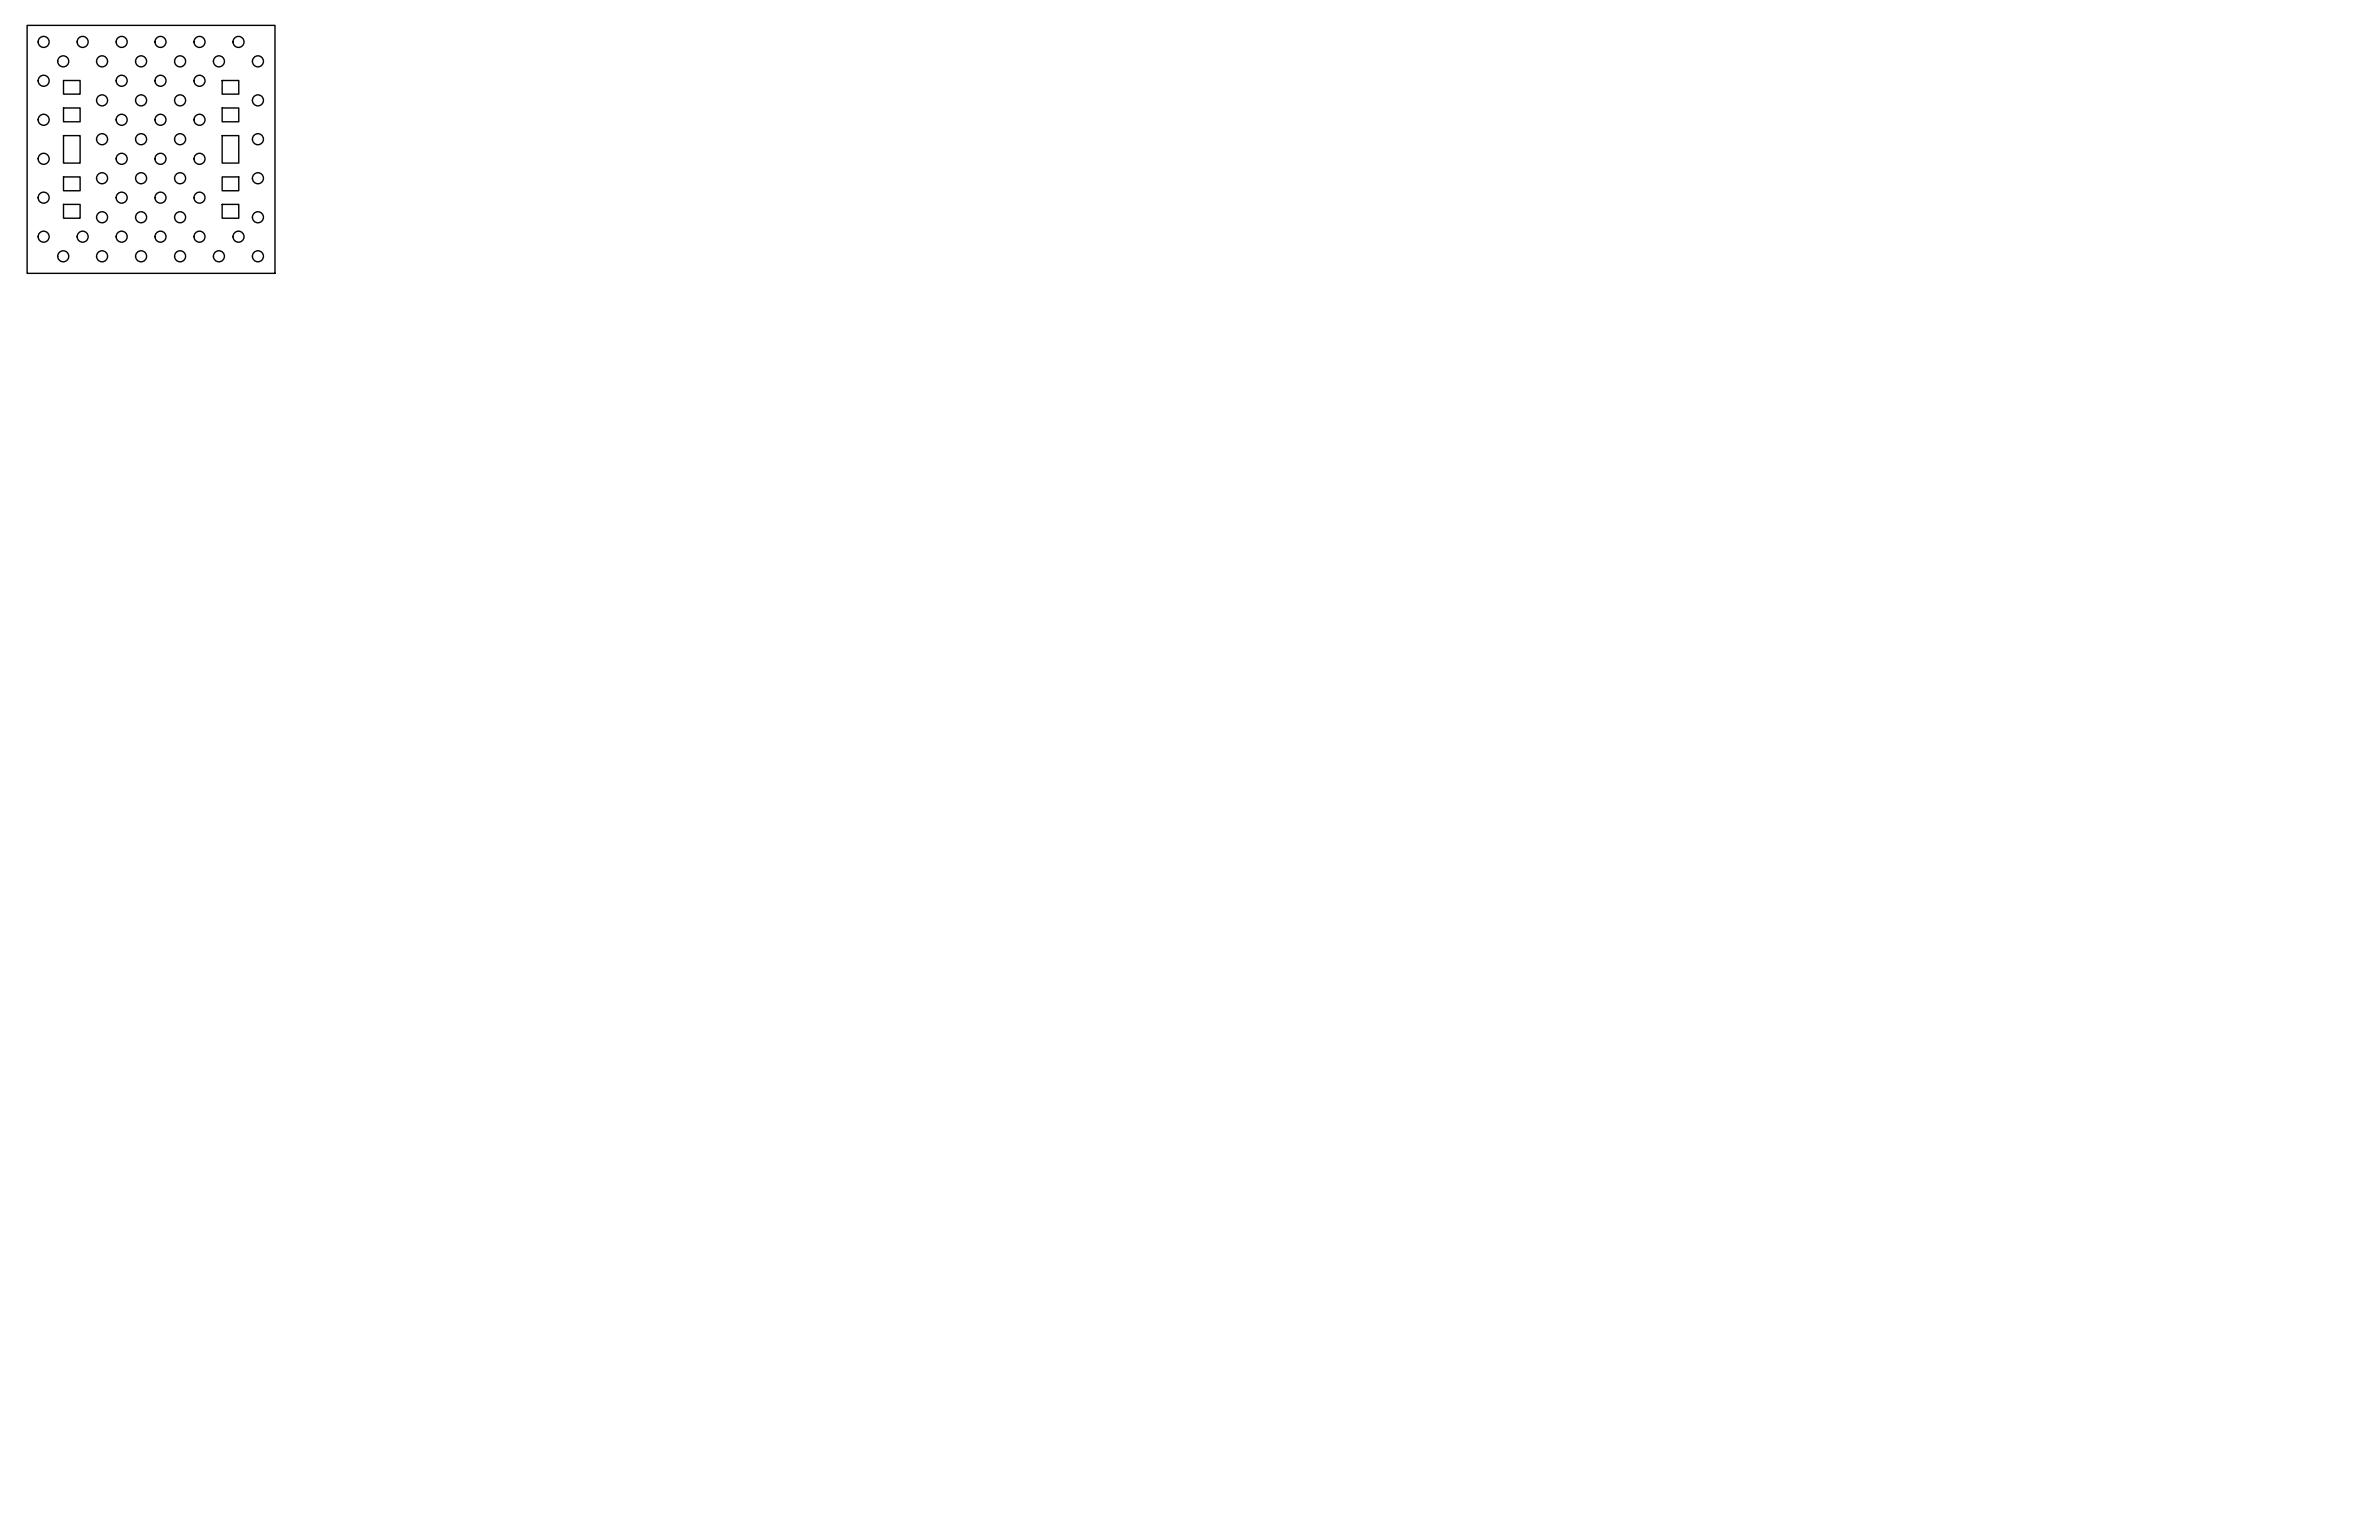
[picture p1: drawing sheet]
<svg xmlns="http://www.w3.org/2000/svg" width="864mm" height="559mm" viewBox="0 0 864 559" stroke-linecap="round" stroke-linejoin="round" font-family="sans-serif">
<!-- layer: Visible (ANSI) -->
<g fill="none" stroke="#000" stroke-width=".51">
<path d="M9.8 9.2h90v90h-90zM23.1 29.2h6v5h-6zM23.1 39.2h6v5h-6zM80.6 39.2h6.1v5h-6.1zM80.6 29.2h6.1v5h-6.1zM23.1 49.2h6v10h-6zM80.6 49.2h6.1v10h-6.1zM23.1 64.2h6v5h-6zM23.1 74.2h6v5h-6zM80.6 74.2h6.1v5h-6.1zM80.6 64.2h6.1v5h-6.1z"/>
<circle cx="15.8" cy="15.2" r="2"/>
<circle cx="30" cy="15.2" r="2"/>
<circle cx="44.2" cy="15.2" r="2"/>
<circle cx="58.3" cy="15.2" r="2"/>
<circle cx="72.4" cy="15.2" r="2"/>
<circle cx="86.6" cy="15.2" r="2"/>
<circle cx="15.8" cy="29.3" r="2"/>
<circle cx="23" cy="22.3" r="2"/>
<circle cx="37.1" cy="22.3" r="2"/>
<circle cx="37.1" cy="36.4" r="2"/>
<circle cx="44.2" cy="29.3" r="2"/>
<circle cx="51.2" cy="36.4" r="2"/>
<circle cx="51.2" cy="22.3" r="2"/>
<circle cx="58.3" cy="29.3" r="2"/>
<circle cx="65.4" cy="36.4" r="2"/>
<circle cx="65.4" cy="22.3" r="2"/>
<circle cx="72.4" cy="29.3" r="2"/>
<circle cx="79.5" cy="22.3" r="2"/>
<circle cx="93.6" cy="22.3" r="2"/>
<circle cx="93.6" cy="36.4" r="2"/>
<circle cx="15.8" cy="57.6" r="2"/>
<circle cx="15.8" cy="43.5" r="2"/>
<circle cx="37.1" cy="50.5" r="2"/>
<circle cx="44.2" cy="57.6" r="2"/>
<circle cx="44.2" cy="43.5" r="2"/>
<circle cx="51.2" cy="50.5" r="2"/>
<circle cx="58.3" cy="57.6" r="2"/>
<circle cx="58.3" cy="43.5" r="2"/>
<circle cx="65.4" cy="50.5" r="2"/>
<circle cx="72.4" cy="43.5" r="2"/>
<circle cx="72.4" cy="57.6" r="2"/>
<circle cx="93.6" cy="50.5" r="2"/>
<circle cx="15.8" cy="71.7" r="2"/>
<circle cx="37.1" cy="64.7" r="2"/>
<circle cx="37.1" cy="78.8" r="2"/>
<circle cx="44.2" cy="71.7" r="2"/>
<circle cx="51.2" cy="78.8" r="2"/>
<circle cx="51.2" cy="64.7" r="2"/>
<circle cx="58.3" cy="71.7" r="2"/>
<circle cx="65.4" cy="78.8" r="2"/>
<circle cx="65.4" cy="64.7" r="2"/>
<circle cx="72.4" cy="71.7" r="2"/>
<circle cx="93.6" cy="78.8" r="2"/>
<circle cx="93.6" cy="64.7" r="2"/>
<circle cx="15.8" cy="85.9" r="2"/>
<circle cx="23" cy="93" r="2"/>
<circle cx="30" cy="85.9" r="2"/>
<circle cx="37.1" cy="93" r="2"/>
<circle cx="44.2" cy="85.9" r="2"/>
<circle cx="51.2" cy="93" r="2"/>
<circle cx="58.3" cy="85.9" r="2"/>
<circle cx="65.4" cy="93" r="2"/>
<circle cx="72.4" cy="85.9" r="2"/>
<circle cx="79.5" cy="93" r="2"/>
<circle cx="86.6" cy="85.9" r="2"/>
<circle cx="93.6" cy="93" r="2"/>
</g>
</svg>
